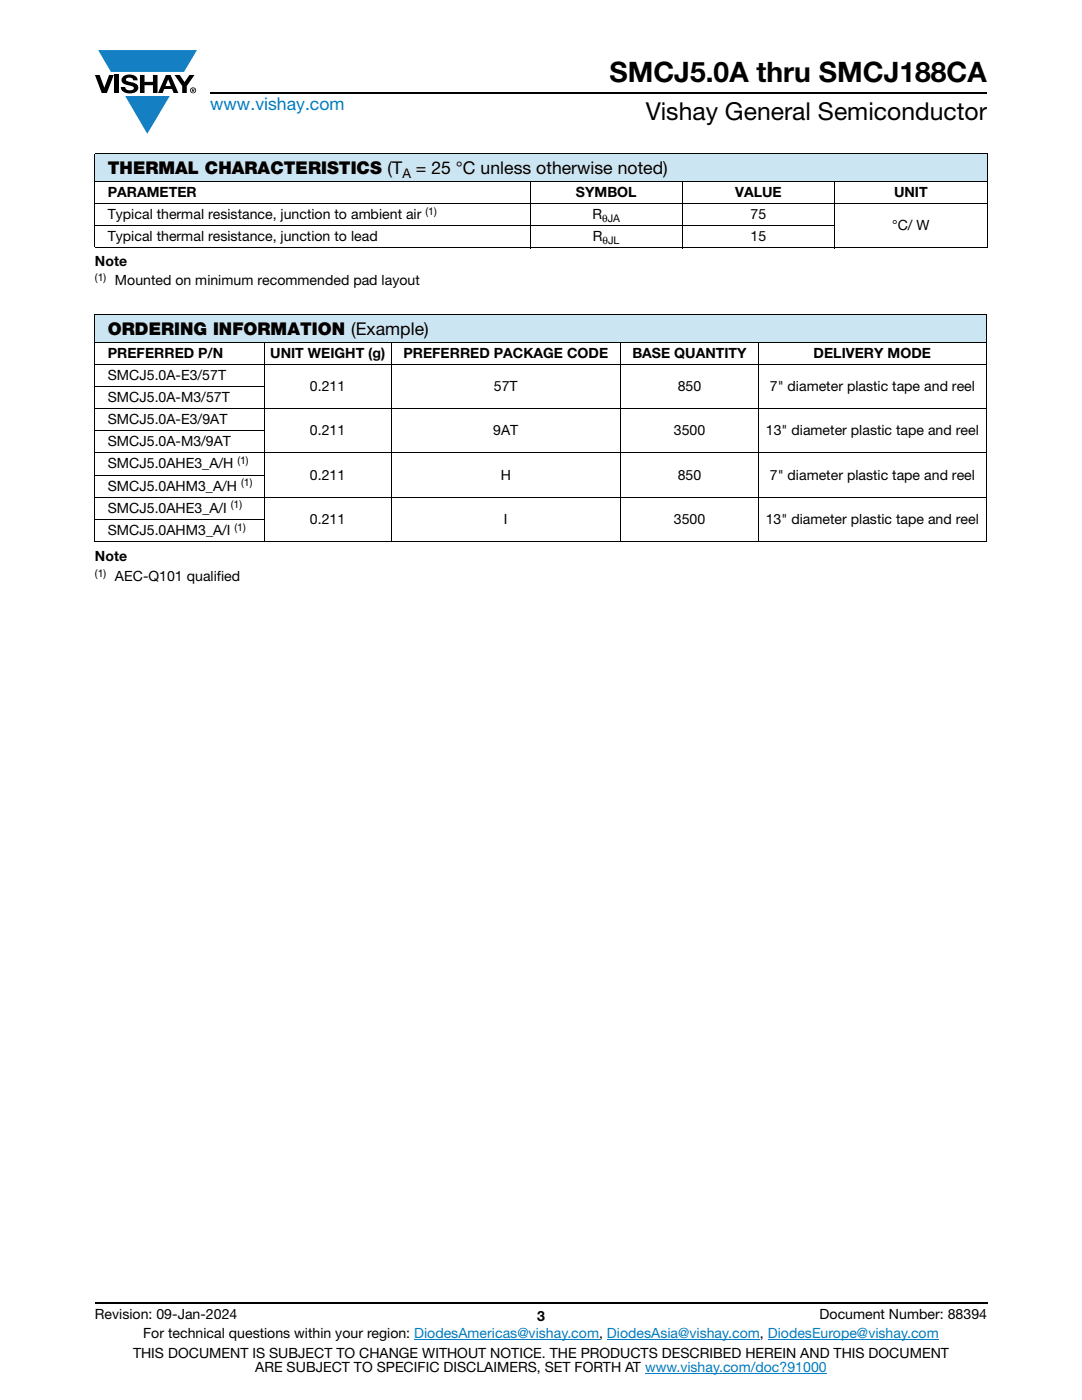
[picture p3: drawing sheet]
<svg xmlns="http://www.w3.org/2000/svg" width="216mm" height="279mm" viewBox="0 0 216 279" stroke-linecap="round" stroke-linejoin="round" font-family="sans-serif">
<defs><g id="words">
<text font-size="5.6" x="121.6" y="16.4">SMCJ5.0A thru SMCJ188CA</text>
<text font-size="4.9" x="128.8" y="24">Vishay General Semiconductor</text>
<text font-size="3.5" fill="#007ec4" x="42" y="21.9">www.vishay.com</text>
<g font-size="3.5">
<text x="21.5" y="34.8">THERMAL CHARACTERISTICS (T</text>
<text x="83" y="34.8">= 25 °C unless otherwise noted)</text>
<text x="21.5" y="67">ORDERING INFORMATION (Example)</text>
</g>
<g font-size="2.8">
<text x="21.5" y="39.3">PARAMETER</text>
<text x="114.9" y="39.3">SYMBOL</text>
<text x="146.7" y="39.3">VALUE</text>
<text x="178.4" y="39.3">UNIT</text>
<text x="21.5" y="43.7">Typical thermal resistance, junction to ambient air</text>
<text x="118.2" y="43.7">R</text>
<text x="149.8" y="43.7">75</text>
<text x="178" y="45.9">°C/ W</text>
<text x="18.9" y="53.1">Note</text>
<text x="21.5" y="48.1">Typical thermal resistance, junction to lead</text>
<text x="118.3" y="48.1">R</text>
<text x="149.8" y="48.1">15</text>
<text x="22.9" y="57">Mounted on minimum recommended pad layout</text>
<text x="21.5" y="71.5">PREFERRED P/N</text>
<text x="53.9" y="71.5">UNIT WEIGHT (g)</text>
<text x="80.5" y="71.5">PREFERRED PACKAGE CODE</text>
<text x="126.2" y="71.5">BASE QUANTITY</text>
<text x="162.4" y="71.5">DELIVERY MODE</text>
<text x="21.5" y="75.9">SMCJ5.0A-E3/57T</text>
<text x="21.5" y="80.3">SMCJ5.0A-M3/57T</text>
<text x="61.8" y="78.1">0.211</text>
<text x="98.6" y="78.1">57T</text>
<text x="135.2" y="78.1">850</text>
<text x="153.6" y="78.1">7&quot; diameter plastic tape and reel</text>
<text x="21.5" y="84.7">SMCJ5.0A-E3/9AT</text>
<text x="21.5" y="89.1">SMCJ5.0A-M3/9AT</text>
<text x="61.9" y="86.9">0.211</text>
<text x="98.4" y="86.9">9AT</text>
<text x="134.5" y="86.9">3500</text>
<text x="152.8" y="86.9">13&quot; diameter plastic tape and reel</text>
<text x="21.5" y="93.5">SMCJ5.0AHE3_A/H</text>
<text x="61.8" y="95.7">0.211</text>
<text x="99.9" y="95.7">H</text>
<text x="135.2" y="95.7">850</text>
<text x="153.6" y="95.7">7&quot; diameter plastic tape and reel</text>
<text x="21.5" y="97.9">SMCJ5.0AHM3_A/H</text>
<text x="21.5" y="106.7">SMCJ5.0AHM3_A/I</text>
<text x="21.5" y="102.3">SMCJ5.0AHE3_A/I</text>
<text x="61.8" y="104.5">0.211</text>
<text x="100.6" y="104.5">I</text>
<text x="134.5" y="104.5">3500</text>
<text x="152.8" y="104.5">13&quot; diameter plastic tape and reel</text>
<text x="18.9" y="112">Note</text>
<text x="22.9" y="115.9">AEC-Q101 qualified</text>
<text x="18.9" y="263.3">Revision: 09-Jan-2024</text>
<text x="107.2" y="263.6">3</text>
<text x="163.6" y="263.3">Document Number: 88394</text>
<text x="28.6" y="267.1">For technical questions within your region: DiodesAmericas@vishay.com, DiodesAsia@vishay.com, DiodesEurope@vishay.com</text>
<text x="26.5" y="271">THIS DOCUMENT IS SUBJECT TO CHANGE WITHOUT NOTICE. THE PRODUCTS DESCRIBED HEREIN AND THIS DOCUMENT</text>
<text x="50.9" y="273.8">ARE SUBJECT TO SPECIFIC DISCLAIMERS, SET FORTH AT www.vishay.com/doc?91000</text>
</g>
<text font-size="2.6" x="80.3" y="35.5">A</text>
<g font-size="2.1">
<text x="84.9" y="42.9">(1)</text>
<text x="120.2" y="44.2">θJA</text>
<text x="120.2" y="48.6">θJL</text>
<text x="18.9" y="56.1">(1)</text>
<text x="47.4" y="92.6">(1)</text>
<text x="46.1" y="101.5">(1)</text>
<text x="48.1" y="97.1">(1)</text>
<text x="46.8" y="105.9">(1)</text>
<text x="18.9" y="115.1">(1)</text>
</g>
</g></defs>
<g fill="#147fc3">
<path d="M19.6 10h19.7l-2.6 4.3h-1.1h-13.5z"/>
<path d="M25 19.2h8.9l-4.5 7.5z"/>
</g>
<g fill="#000">
<path d="M18.9 15h1l.9 2.5 1-2.5h.9l-1.4 3.6h-1zM22.9 15h.9v3.6h-.9zM24.6 15.3a2.1 2.1 0 0 1 2.8 .3l.1 .4h-.9a.79 .79 0 0 0-.7-.5 .79 .79 0 0 0-.8 .4l.3 .3 1 .2a1.08 1.08 0 0 1 1.2 1 1.08 1.08 0 0 1-1.1 1.2 1.73 1.73 0 0 1-2.4-1.2h.9a.96 .96 0 0 0 .8 .6 .96 .96 0 0 0 .9-.4 1.31 1.31 0 0 0-1.2-.6 1.03 1.03 0 0 1-1.1-.6 1.03 1.03 0 0 1 .2-1.1zM27.9 15h.9v1.3h1.7v-1.3h.9v3.6h-.9v-1.6h-1.7v1.6h-.9zM34.8 15h1.1l.9 1.4 1-1.4h1l-1.5 2.2v1.4h-.9v-1.4z"/>
<path d="M33.6 15.9l.5 1.3h-1.1zM33.1 15l-1.6 3.6h1l.3-.8h1.5l.3 .8h1l-1.6-3.6z"/>
<path d="M38.4 17.8h.2v.2h-.2zM38.3 17.7v.7h.1v-.3l.4 .3-.2-.3 .2-.2-.1-.2z"/>
<path d="M38.1 18a.46 .46 0 0 1 .9 0 .46 .46 0 0 1-.9 0zM37.9 18a.6 .6 0 0 0 1.2 0 .6 .6 0 0 0-1.2 0z"/>
</g>
<path d="M42 18.6h155M18.9 260h178.1" fill="none" stroke="#000" stroke-width=".36"/>
<path d="M82.6 267.3h36.9M121.1 267.3h30.5M128.7 274h36.3M153.2 267.3h34.1" fill="none" stroke="#007ec4" stroke-width=".2"/>
<g fill="#cce5f3">
<path d="M18.9 30.7h178.1v5.5h-178.1z"/>
<path d="M18.9 62.8h177.9v5.5h-177.9z"/>
</g>
<g fill="none" stroke="#000" stroke-width=".2">
<path d="M18.9 30.7h178.1M18.9 36.2h178.1M18.9 30.8v18.5M105.8 36.1v13.4M136.1 36.1v13.4M166.5 36.1v13.4M197 30.8v18.5M18.9 40.6h178.1M18.9 45h147.7M18.9 49.4h178.1M18.9 62.8h178M18.9 68.3h178"/>
<path d="M18.9 72.7h178M18.9 77.2h33.9M18.9 62.9v45M52.7 68.2v39.9M78 68.2v39.9M123.8 68.2v39.9M151.4 68.2v39.9M196.8 62.9v45M18.9 81.6h178M18.9 86h33.9M18.9 90.4h178M18.9 94.8h33.9"/>
<path d="M18.9 99.2h178M18.9 103.6h33.9M18.9 108h178"/>
</g>
<use href="#words"/>
</svg>
